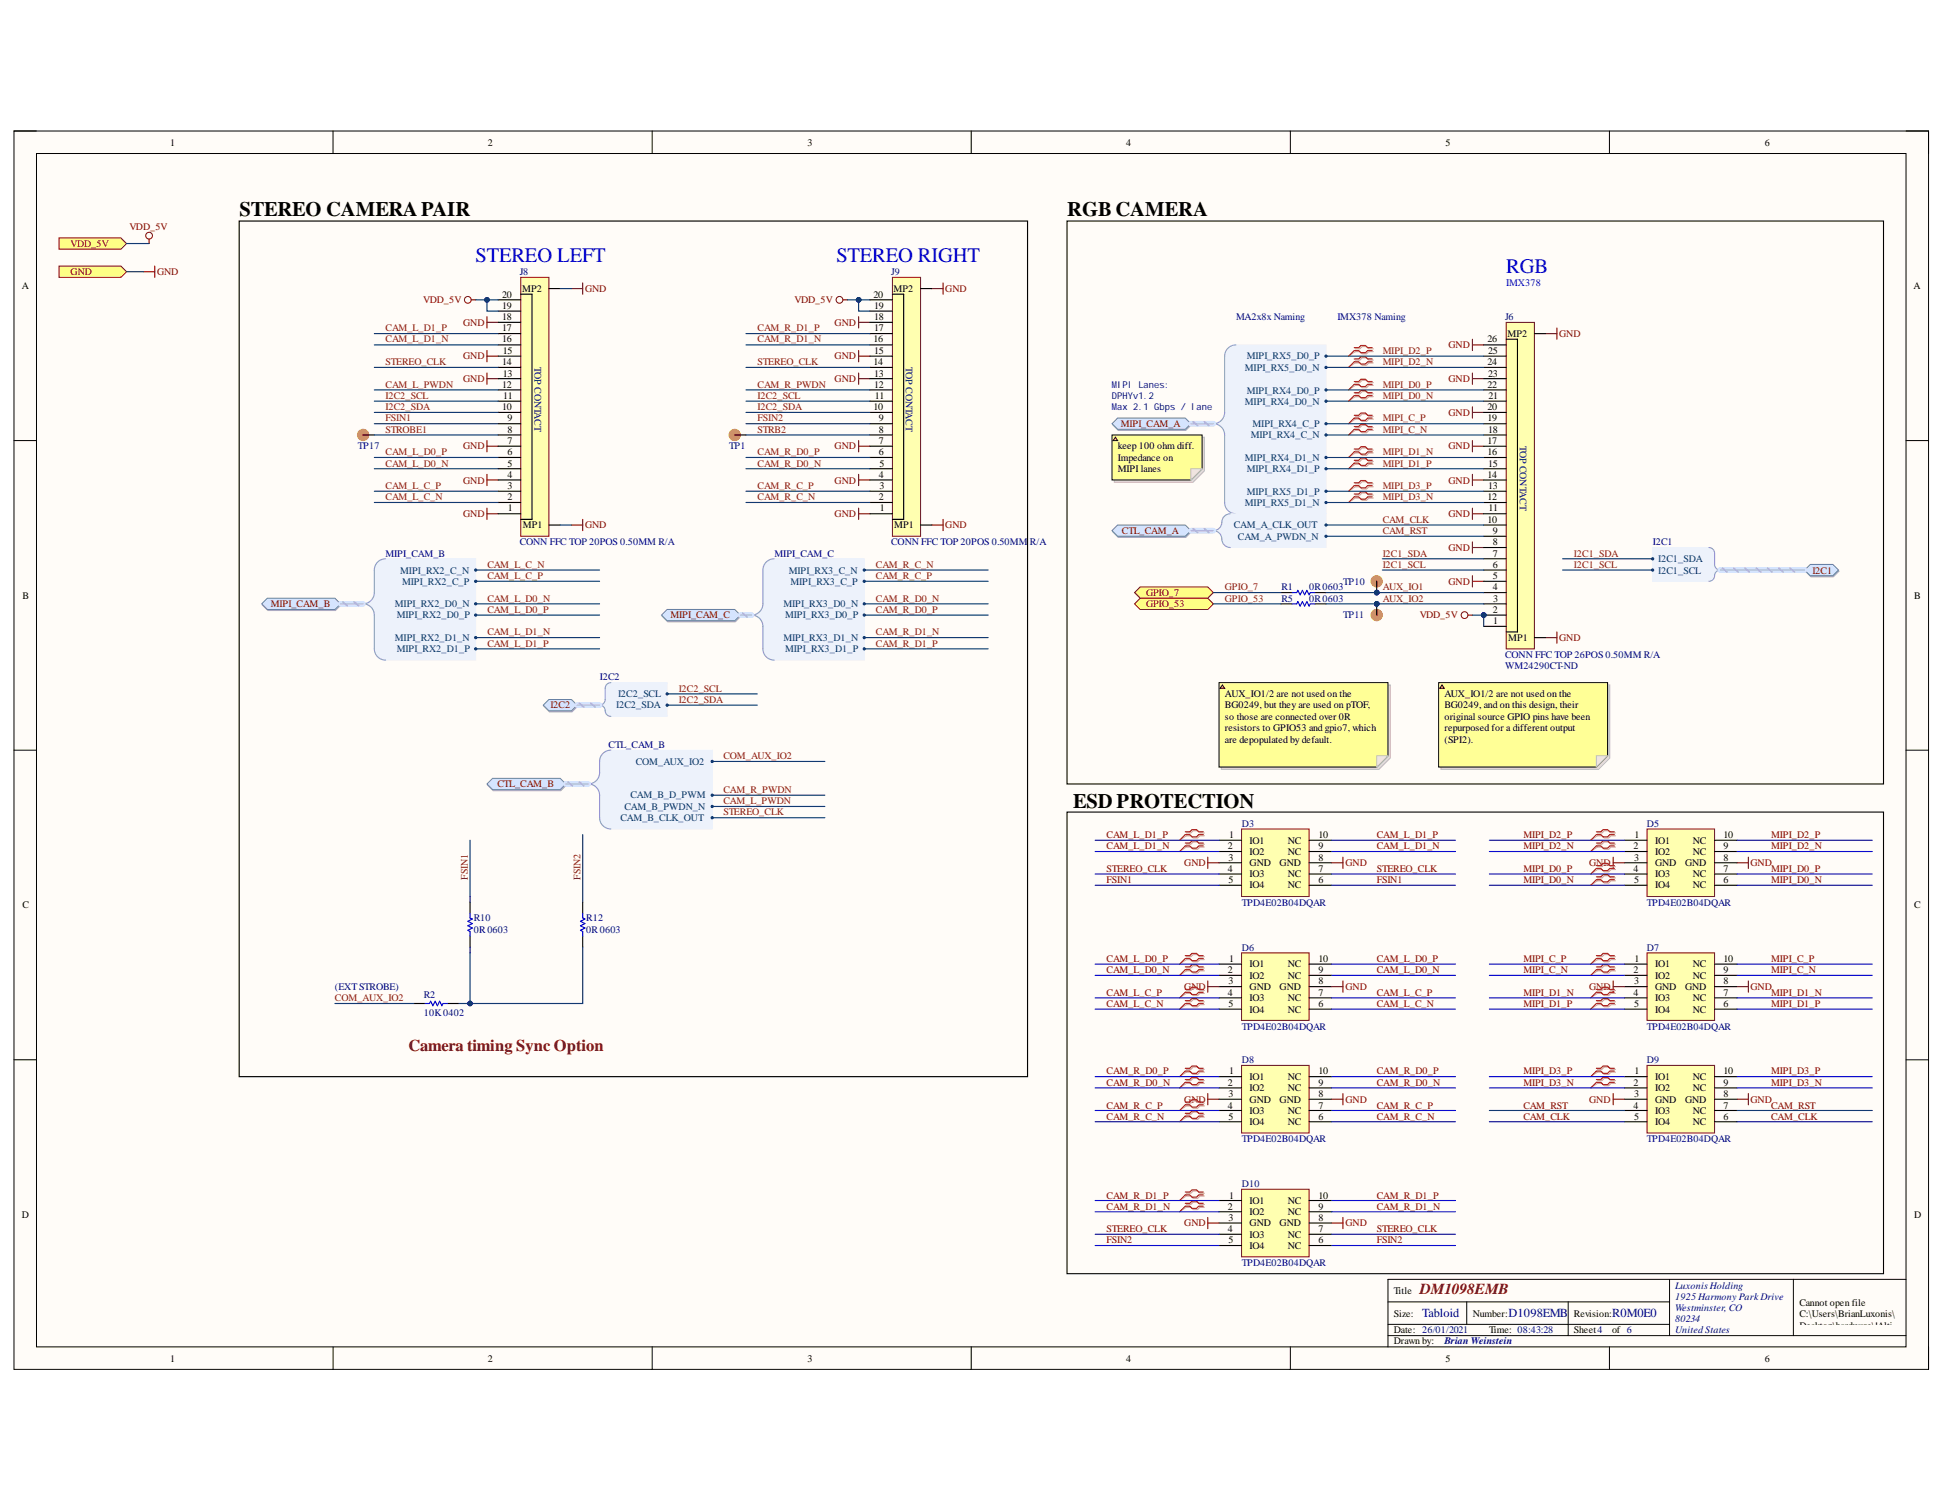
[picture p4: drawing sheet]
<svg xmlns="http://www.w3.org/2000/svg" width="279mm" height="216mm" viewBox="0 0 279 216" stroke-linecap="round" stroke-linejoin="round" font-family="sans-serif">
<defs><g id="words">
<g font-size="3">
<text x="34.4" y="31.1">STEREO CAMERA PAIR</text>
<text x="153.4" y="31.1">RGB CAMERA</text>
<text x="154.2" y="116.1">ESD PROTECTION</text>
</g>
<g font-size="3" fill="#00f">
<text x="68.4" y="37.6">STEREO LEFT</text>
<text x="120.2" y="37.6">STEREO RIGHT</text>
<text x="216.5" y="39.2">RGB</text>
</g>
<text font-size="2.4" fill="#800000" x="58.7" y="151">Camera timing Sync Option</text>
<text font-size="2.2" fill="#800000" x="204.1" y="186">DM1098EMB</text>
<g font-size="1.8" fill="#000080">
<text x="204.4" y="189.4">Tabloid</text>
<text x="216.8" y="189.4">D1098EMB</text>
<text x="231.7" y="189.4">R0M0E0</text>
</g>
<g font-size="1.4">
<text x="24.4" y="21">1</text>
<text x="70.1" y="21">2</text>
<text x="116.1" y="21">3</text>
<text x="161.8" y="21">4</text>
<text x="207.8" y="21">5</text>
<text x="253.6" y="21">6</text>
<text x="3.1" y="41.6">A</text>
<text x="75" y="41.9">MP2</text>
<text x="128.4" y="41.9">MP2</text>
<text x="275" y="41.6">A</text>
<text x="72.2" y="47.6">17</text>
<text x="72.2" y="46">18</text>
<text x="72.2" y="44.4">19</text>
<text x="72.2" y="42.8">20</text>
<text x="125.5" y="42.8">20</text>
<text x="125.6" y="47.6">17</text>
<text x="125.6" y="46">18</text>
<text x="125.6" y="44.4">19</text>
<text x="72.2" y="52.5">14</text>
<text x="72.2" y="49.2">16</text>
<text x="72.2" y="50.9">15</text>
<text x="125.5" y="52.5">14</text>
<text x="125.5" y="49.2">16</text>
<text x="125.6" y="50.9">15</text>
<text x="213.8" y="52.5">24</text>
<text x="213.8" y="49.2">26</text>
<text x="213.9" y="50.9">25</text>
<text x="216.7" y="48.5">MP2</text>
<text x="72.2" y="58.9">10</text>
<text x="72.2" y="55.7">12</text>
<text x="72.2" y="54.1">13</text>
<text x="72.3" y="57.3">11</text>
<text x="125.5" y="58.9">10</text>
<text x="125.6" y="55.7">12</text>
<text x="125.6" y="54.1">13</text>
<text x="125.7" y="57.3">11</text>
<text x="213.8" y="58.9">20</text>
<text x="213.8" y="55.7">22</text>
<text x="213.9" y="54.1">23</text>
<text x="214" y="57.3">21</text>
<text x="72.9" y="65.5">6</text>
<text x="72.9" y="63.8">7</text>
<text x="72.9" y="62.2">8</text>
<text x="72.9" y="60.5">9</text>
<text x="126.3" y="65.5">6</text>
<text x="126.3" y="63.8">7</text>
<text x="126.3" y="62.2">8</text>
<text x="126.3" y="60.5">9</text>
<text x="160.7" y="64.6">keep 100 ohm diff.</text>
<text x="213.8" y="65.5">16</text>
<text x="213.8" y="63.8">17</text>
<text x="213.8" y="60.5">19</text>
<text x="213.9" y="62.2">18</text>
<text x="72.9" y="71.9">2</text>
<text x="72.9" y="70.3">3</text>
<text x="72.9" y="68.7">4</text>
<text x="72.9" y="67.1">5</text>
<text x="126.3" y="71.9">2</text>
<text x="126.3" y="68.7">4</text>
<text x="126.4" y="70.3">3</text>
<text x="126.4" y="67.1">5</text>
<text x="160.7" y="66.2">Impedance on</text>
<text x="160.7" y="67.8">MIPI lanes</text>
<text x="213.8" y="71.9">12</text>
<text x="213.8" y="68.7">14</text>
<text x="213.9" y="70.3">13</text>
<text x="213.9" y="67.1">15</text>
<text x="73" y="73.5">1</text>
<text x="75.1" y="75.9">MP1</text>
<text x="126.5" y="73.5">1</text>
<text x="128.5" y="75.9">MP1</text>
<text x="213.8" y="75.2">10</text>
<text x="214" y="73.5">11</text>
<text x="214.5" y="76.8">9</text>
<text x="214.5" y="83.2">5</text>
<text x="214.5" y="81.6">6</text>
<text x="214.5" y="80">7</text>
<text x="214.5" y="78.4">8</text>
<text x="3.2" y="86.1">B</text>
<text x="214.5" y="88.1">2</text>
<text x="214.5" y="84.8">4</text>
<text x="214.6" y="89.7">1</text>
<text x="214.6" y="86.5">3</text>
<text x="275.1" y="86.1">B</text>
<text x="216.7" y="92.2">MP1</text>
<text x="176.1" y="100.2">AUX_IO1/2 are not used on the</text>
<text x="176.1" y="101.8">BG0249, but they are used on pTOF,</text>
<text x="207.6" y="100.2">AUX_IO1/2 are not used on the</text>
<text x="207.6" y="101.8">BG0249, and on this design, their</text>
<text x="176.1" y="103.4">so those are connected over 0R</text>
<text x="176.1" y="105.1">resistors to GPIO53 and gpio7, which</text>
<text x="176.1" y="106.7">are depopulated by default.</text>
<text x="207.6" y="103.4">original source GPIO pins have been</text>
<text x="207.6" y="105.1">repurposed for a different output</text>
<text x="207.6" y="106.7">(SPI2).</text>
<text x="176.5" y="122">2</text>
<text x="176.5" y="125.3">4</text>
<text x="176.6" y="123.7">3</text>
<text x="176.6" y="120.4">1</text>
<text x="179.6" y="121.3">IO1</text>
<text x="179.6" y="122.9">IO2</text>
<text x="179.6" y="124.5">GND</text>
<text x="183.9" y="124.5">GND</text>
<text x="185.1" y="122.9">NC</text>
<text x="185.1" y="121.3">NC</text>
<text x="189.5" y="125.3">7</text>
<text x="189.5" y="123.7">8</text>
<text x="189.5" y="122">9</text>
<text x="189.5" y="120.4">10</text>
<text x="234.8" y="122">2</text>
<text x="234.8" y="125.3">4</text>
<text x="234.8" y="123.7">3</text>
<text x="234.9" y="120.4">1</text>
<text x="237.9" y="121.3">IO1</text>
<text x="237.9" y="122.9">IO2</text>
<text x="237.9" y="124.5">GND</text>
<text x="242.2" y="124.5">GND</text>
<text x="243.3" y="122.9">NC</text>
<text x="243.3" y="121.3">NC</text>
<text x="247.7" y="125.3">7</text>
<text x="247.7" y="123.7">8</text>
<text x="247.7" y="122">9</text>
<text x="247.7" y="120.4">10</text>
<text x="3.2" y="130.6">C</text>
<text x="176.6" y="126.9">5</text>
<text x="179.6" y="126.1">IO3</text>
<text x="179.6" y="127.7">IO4</text>
<text x="185.1" y="127.7">NC</text>
<text x="185.1" y="126.1">NC</text>
<text x="189.5" y="126.9">6</text>
<text x="234.8" y="126.9">5</text>
<text x="237.9" y="126.1">IO3</text>
<text x="237.9" y="127.7">IO4</text>
<text x="243.3" y="127.7">NC</text>
<text x="243.3" y="126.1">NC</text>
<text x="247.7" y="126.9">6</text>
<text x="275.1" y="130.6">C</text>
<text x="176.5" y="139.9">2</text>
<text x="176.5" y="143.1">4</text>
<text x="176.6" y="141.5">3</text>
<text x="176.6" y="138.3">1</text>
<text x="179.6" y="139">IO1</text>
<text x="179.6" y="140.7">IO2</text>
<text x="179.6" y="142.3">GND</text>
<text x="179.6" y="143.9">IO3</text>
<text x="183.9" y="142.3">GND</text>
<text x="185.1" y="143.9">NC</text>
<text x="185.1" y="140.7">NC</text>
<text x="185.1" y="139">NC</text>
<text x="189.5" y="143.1">7</text>
<text x="189.5" y="141.5">8</text>
<text x="189.5" y="139.9">9</text>
<text x="189.5" y="138.3">10</text>
<text x="234.8" y="139.9">2</text>
<text x="234.8" y="143.1">4</text>
<text x="234.8" y="141.5">3</text>
<text x="234.9" y="138.3">1</text>
<text x="237.9" y="139">IO1</text>
<text x="237.9" y="140.7">IO2</text>
<text x="237.9" y="142.3">GND</text>
<text x="237.9" y="143.9">IO3</text>
<text x="242.2" y="142.3">GND</text>
<text x="243.3" y="143.9">NC</text>
<text x="243.3" y="140.7">NC</text>
<text x="243.3" y="139">NC</text>
<text x="247.7" y="143.1">7</text>
<text x="247.7" y="141.5">8</text>
<text x="247.7" y="139.9">9</text>
<text x="247.7" y="138.3">10</text>
<text x="176.6" y="144.7">5</text>
<text x="179.6" y="145.6">IO4</text>
<text x="185.1" y="145.6">NC</text>
<text x="189.5" y="144.7">6</text>
<text x="234.8" y="144.7">5</text>
<text x="237.9" y="145.6">IO4</text>
<text x="243.3" y="145.6">NC</text>
<text x="247.7" y="144.7">6</text>
<text x="176.6" y="154.4">1</text>
<text x="179.6" y="155.3">IO1</text>
<text x="185.1" y="155.3">NC</text>
<text x="189.5" y="154.4">10</text>
<text x="234.9" y="154.4">1</text>
<text x="237.9" y="155.3">IO1</text>
<text x="243.3" y="155.3">NC</text>
<text x="247.7" y="154.4">10</text>
<text x="176.5" y="156">2</text>
<text x="176.5" y="159.3">4</text>
<text x="176.6" y="157.6">3</text>
<text x="176.6" y="160.9">5</text>
<text x="179.6" y="156.9">IO2</text>
<text x="179.6" y="158.5">GND</text>
<text x="179.6" y="160.1">IO3</text>
<text x="179.6" y="161.7">IO4</text>
<text x="183.9" y="158.5">GND</text>
<text x="185.1" y="161.7">NC</text>
<text x="185.1" y="160.1">NC</text>
<text x="185.1" y="156.9">NC</text>
<text x="189.5" y="160.9">6</text>
<text x="189.5" y="159.3">7</text>
<text x="189.5" y="157.6">8</text>
<text x="189.5" y="156">9</text>
<text x="234.8" y="156">2</text>
<text x="234.8" y="159.3">4</text>
<text x="234.8" y="157.6">3</text>
<text x="234.8" y="160.9">5</text>
<text x="237.9" y="156.9">IO2</text>
<text x="237.9" y="158.5">GND</text>
<text x="237.9" y="160.1">IO3</text>
<text x="237.9" y="161.7">IO4</text>
<text x="242.2" y="158.5">GND</text>
<text x="243.3" y="161.7">NC</text>
<text x="243.3" y="160.1">NC</text>
<text x="243.3" y="156.9">NC</text>
<text x="247.7" y="160.9">6</text>
<text x="247.7" y="159.3">7</text>
<text x="247.7" y="157.6">8</text>
<text x="247.7" y="156">9</text>
<text x="176.5" y="173.9">2</text>
<text x="176.6" y="172.3">1</text>
<text x="179.6" y="173">IO1</text>
<text x="185.1" y="173">NC</text>
<text x="189.5" y="173.9">9</text>
<text x="189.5" y="172.3">10</text>
<text x="3.1" y="175.1">D</text>
<text x="176.5" y="177.1">4</text>
<text x="176.6" y="175.5">3</text>
<text x="176.6" y="178.7">5</text>
<text x="179.6" y="174.6">IO2</text>
<text x="179.6" y="176.3">GND</text>
<text x="179.6" y="177.9">IO3</text>
<text x="179.6" y="179.6">IO4</text>
<text x="183.9" y="176.3">GND</text>
<text x="185.1" y="179.6">NC</text>
<text x="185.1" y="177.9">NC</text>
<text x="185.1" y="174.6">NC</text>
<text x="189.5" y="178.7">6</text>
<text x="189.5" y="177.1">7</text>
<text x="189.5" y="175.5">8</text>
<text x="275.1" y="175.1">D</text>
<text x="200.3" y="186">Title</text>
<text x="200.3" y="189.3">Size:</text>
<text x="200.3" y="191.6">Date: 26/01/2021</text>
<text x="211.7" y="189.3">Number:</text>
<text x="214" y="191.6">Time: 08:43:28</text>
<text x="226.2" y="189.3">Revision:</text>
<text x="226.2" y="191.6">Sheet4</text>
<text x="231.7" y="191.6">of 6</text>
<text x="258.6" y="187.8">Cannot open file</text>
<text x="258.6" y="189.4">C:\Users\BrianLuxonis\</text>
<text x="258.6" y="191">Desktop\hardware\!Alti</text>
<text x="24.4" y="195.7">1</text>
<text x="70.1" y="195.7">2</text>
<text x="116.1" y="195.7">3</text>
<text x="161.8" y="195.7">4</text>
<text x="200.3" y="193.3">Drawn by:</text>
<text x="207.8" y="195.7">5</text>
<text x="253.6" y="195.7">6</text>
<text x="258.6" y="192.6">um_Shared\Templates\L</text>
<text x="258.6" y="194.2">uxonis_Logo.png</text>
</g>
<g font-size="1.4" fill="#800000">
<text x="10.2" y="35.5">VDD_5V</text>
<text x="18.6" y="33.1">VDD_5V</text>
<text x="10.2" y="39.6">GND</text>
<text x="22.6" y="39.6">GND</text>
<text x="84.1" y="41.9">GND</text>
<text x="135.9" y="41.9">GND</text>
<text x="60.8" y="43.5">VDD_5V</text>
<text x="66.6" y="46.8">GND</text>
<text x="114.2" y="43.5">VDD_5V</text>
<text x="120" y="46.8">GND</text>
<text x="66.6" y="51.7">GND</text>
<text x="120" y="51.7">GND</text>
<text x="208.2" y="50.1">GND</text>
<text x="224.1" y="48.5">GND</text>
<text x="66.6" y="54.9">GND</text>
<text x="120" y="54.9">GND</text>
<text x="208.2" y="59.8">GND</text>
<text x="208.2" y="54.9">GND</text>
<text x="66.6" y="64.6">GND</text>
<text x="120" y="64.6">GND</text>
<text x="161.1" y="61.4">MIPI_CAM_A</text>
<text x="208.2" y="64.6">GND</text>
<text x="66.6" y="69.5">GND</text>
<text x="120" y="69.5">GND</text>
<text x="208.2" y="69.5">GND</text>
<text x="66.6" y="74.3">GND</text>
<text x="84.1" y="75.9">GND</text>
<text x="120" y="74.3">GND</text>
<text x="135.9" y="75.9">GND</text>
<text x="161.2" y="76.8">CTL_CAM_A</text>
<text x="208.2" y="74.3">GND</text>
<text x="208.2" y="79.2">GND</text>
<text x="260.5" y="82.5">I2C1</text>
<text x="38.9" y="87.3">MIPI_CAM_B</text>
<text x="96.4" y="88.9">MIPI_CAM_C</text>
<text x="164.7" y="87.3">GPIO_53</text>
<text x="164.7" y="85.7">GPIO_7</text>
<text x="204.1" y="88.9">VDD_5V</text>
<text x="208.2" y="84.1">GND</text>
<text x="224.1" y="92.2">GND</text>
<text x="79.1" y="101.8">I2C2</text>
<text x="71.5" y="113.2">CTL_CAM_B</text>
<text x="159" y="120.4">CAM_L_D1_P</text>
<text x="159" y="122">CAM_L_D1_N</text>
<text x="159" y="125.3">STEREO_CLK</text>
<text x="170.2" y="124.5">GND</text>
<text x="193.4" y="124.5">GND</text>
<text x="197.9" y="120.4">CAM_L_D1_P</text>
<text x="197.9" y="122">CAM_L_D1_N</text>
<text x="197.9" y="125.3">STEREO_CLK</text>
<text x="218.9" y="125.3">MIPI_D0_P</text>
<text x="218.9" y="122">MIPI_D2_N</text>
<text x="218.9" y="120.4">MIPI_D2_P</text>
<text x="228.4" y="124.5">GND</text>
<text x="251.6" y="124.5">GND</text>
<text x="254.6" y="125.3">MIPI_D0_P</text>
<text x="254.6" y="122">MIPI_D2_N</text>
<text x="254.6" y="120.4">MIPI_D2_P</text>
<text x="159" y="126.9">FSIN1</text>
<text x="197.9" y="126.9">FSIN1</text>
<text x="218.9" y="126.9">MIPI_D0_N</text>
<text x="254.6" y="126.9">MIPI_D0_N</text>
<text x="159" y="143.1">CAM_L_C_P</text>
<text x="159" y="138.3">CAM_L_D0_P</text>
<text x="159" y="139.9">CAM_L_D0_N</text>
<text x="170.2" y="142.3">GND</text>
<text x="193.4" y="142.3">GND</text>
<text x="197.9" y="143.1">CAM_L_C_P</text>
<text x="197.9" y="138.3">CAM_L_D0_P</text>
<text x="197.9" y="139.9">CAM_L_D0_N</text>
<text x="218.9" y="139.9">MIPI_C_N</text>
<text x="218.9" y="138.3">MIPI_C_P</text>
<text x="218.9" y="143.1">MIPI_D1_N</text>
<text x="228.4" y="142.3">GND</text>
<text x="251.6" y="142.3">GND</text>
<text x="254.6" y="139.9">MIPI_C_N</text>
<text x="254.6" y="138.3">MIPI_C_P</text>
<text x="254.6" y="143.1">MIPI_D1_N</text>
<text x="159" y="144.7">CAM_L_C_N</text>
<text x="197.9" y="144.7">CAM_L_C_N</text>
<text x="218.9" y="144.7">MIPI_D1_P</text>
<text x="254.6" y="144.7">MIPI_D1_P</text>
<text x="159" y="154.4">CAM_R_D0_P</text>
<text x="197.9" y="154.4">CAM_R_D0_P</text>
<text x="218.9" y="154.4">MIPI_D3_P</text>
<text x="254.6" y="154.4">MIPI_D3_P</text>
<text x="159" y="159.3">CAM_R_C_P</text>
<text x="159" y="160.9">CAM_R_C_N</text>
<text x="159" y="156">CAM_R_D0_N</text>
<text x="170.2" y="158.5">GND</text>
<text x="193.4" y="158.5">GND</text>
<text x="197.9" y="159.3">CAM_R_C_P</text>
<text x="197.9" y="160.9">CAM_R_C_N</text>
<text x="197.9" y="156">CAM_R_D0_N</text>
<text x="218.9" y="156">MIPI_D3_N</text>
<text x="218.9" y="160.9">CAM_CLK</text>
<text x="218.9" y="159.3">CAM_RST</text>
<text x="228.4" y="158.5">GND</text>
<text x="251.6" y="158.5">GND</text>
<text x="254.6" y="156">MIPI_D3_N</text>
<text x="254.6" y="160.9">CAM_CLK</text>
<text x="254.6" y="159.3">CAM_RST</text>
<text x="159" y="172.3">CAM_R_D1_P</text>
<text x="159" y="173.9">CAM_R_D1_N</text>
<text x="197.9" y="172.3">CAM_R_D1_P</text>
<text x="197.9" y="173.9">CAM_R_D1_N</text>
<text x="159" y="178.7">FSIN2</text>
<text x="159" y="177.1">STEREO_CLK</text>
<text x="170.2" y="176.3">GND</text>
<text x="193.4" y="176.3">GND</text>
<text x="197.9" y="178.7">FSIN2</text>
<text x="197.9" y="177.1">STEREO_CLK</text>
</g>
<g font-size="1.4" fill="#000080">
<text x="74.7" y="39.6">J8</text>
<text x="128.1" y="39.6">J9</text>
<text x="177.7" y="46">MA2x8x Naming</text>
<text x="192.2" y="46">IMX378 Naming</text>
<text x="216.3" y="46">J6</text>
<text x="76.8" y="52.8" transform="rotate(90 76.8 52.8)">TOP CONTACT</text>
<text x="130.2" y="52.8" transform="rotate(90 130.2 52.8)">TOP CONTACT</text>
<text x="159.8" y="55.7">MIPI Lanes:</text>
<text x="159.8" y="58.9">Max 2.1 Gbps / lane</text>
<text x="159.8" y="57.3">DPHYv1.2</text>
<text x="51.4" y="64.6">TP17</text>
<text x="104.8" y="64.6">TP1</text>
<text x="218.4" y="64.1" transform="rotate(90 218.4 64.1)">TOP CONTACT</text>
<text x="55.4" y="80">MIPI_CAM_B</text>
<text x="74.7" y="78.4">CONN FFC TOP 20POS 0.50MM R/A</text>
<text x="111.3" y="80">MIPI_CAM_C</text>
<text x="128.1" y="78.4">CONN FFC TOP 20POS 0.50MM</text>
<text x="148" y="78.4">R/A</text>
<text x="237.6" y="78.4">I2C1</text>
<text x="184.2" y="84.8">R1</text>
<text x="184.2" y="86.5">R5</text>
<text x="188.1" y="84.8">0R0603</text>
<text x="188.1" y="86.5">0R0603</text>
<text x="193.1" y="84.1">TP10</text>
<text x="193.1" y="88.9">TP11</text>
<text x="216.3" y="94.6">CONN FFC TOP 26POS 0.50MM R/A</text>
<text x="86.2" y="97.8">I2C2</text>
<text x="216.3" y="96.2">WM24290CT-ND</text>
<text x="87.5" y="107.5">CTL_CAM_B</text>
<text x="178.5" y="118.8">D3</text>
<text x="236.7" y="118.8">D5</text>
<text x="178.5" y="130.2">TPD4E02B04DQAR</text>
<text x="236.7" y="130.2">TPD4E02B04DQAR</text>
<text x="68.1" y="132.4">R10</text>
<text x="68.1" y="134">0R0603</text>
<text x="84.3" y="132.4">R12</text>
<text x="84.3" y="134">0R0603</text>
<text x="178.5" y="136.7">D6</text>
<text x="236.7" y="136.7">D7</text>
<text x="48.1" y="142.3">(EXTSTROBE)</text>
<text x="60.9" y="143.4">R2</text>
<text x="60.9" y="146.1">10K0402</text>
<text x="178.5" y="148">TPD4E02B04DQAR</text>
<text x="236.7" y="148">TPD4E02B04DQAR</text>
<text x="178.5" y="152.8">D8</text>
<text x="236.7" y="152.8">D9</text>
<text x="178.5" y="164.2">TPD4E02B04DQAR</text>
<text x="236.7" y="164.2">TPD4E02B04DQAR</text>
<text x="178.5" y="170.6">D10</text>
<text x="178.5" y="181.9">TPD4E02B04DQAR</text>
<text x="240.8" y="185.2">Luxonis Holding</text>
<text x="240.8" y="186.8">1925 Harmony Park Drive</text>
<text x="240.8" y="188.4">Westminster, CO</text>
<text x="240.8" y="190">80234</text>
<text x="240.8" y="191.6">United States</text>
<text x="207.6" y="193.3">Brian Weinstein</text>
</g>
<text font-size="1.4" fill="#00f" x="216.5" y="41.2">IMX378</text>
<g font-size="1.4" fill="#85200c">
<text x="55.4" y="47.6">CAM_L_D1_P</text>
<text x="108.9" y="47.6">CAM_R_D1_P</text>
<text x="55.4" y="49.2">CAM_L_D1_N</text>
<text x="55.4" y="52.5">STEREO_CLK</text>
<text x="108.9" y="49.2">CAM_R_D1_N</text>
<text x="108.9" y="52.5">STEREO_CLK</text>
<text x="198.7" y="52.5">MIPI_D2_N</text>
<text x="198.7" y="50.9">MIPI_D2_P</text>
<text x="55.4" y="55.7">CAM_L_PWDN</text>
<text x="55.4" y="57.3">I2C2_SCL</text>
<text x="55.4" y="58.9">I2C2_SDA</text>
<text x="108.9" y="55.7">CAM_R_PWDN</text>
<text x="108.9" y="57.3">I2C2_SCL</text>
<text x="108.9" y="58.9">I2C2_SDA</text>
<text x="198.7" y="57.3">MIPI_D0_N</text>
<text x="198.7" y="55.7">MIPI_D0_P</text>
<text x="55.4" y="65.5">CAM_L_D0_P</text>
<text x="55.4" y="60.5">FSIN1</text>
<text x="55.4" y="62.2">STROBE1</text>
<text x="108.9" y="65.5">CAM_R_D0_P</text>
<text x="108.9" y="60.5">FSIN2</text>
<text x="108.9" y="62.2">STRB2</text>
<text x="198.7" y="62.2">MIPI_C_N</text>
<text x="198.7" y="60.5">MIPI_C_P</text>
<text x="198.7" y="65.5">MIPI_D1_N</text>
<text x="55.4" y="70.3">CAM_L_C_P</text>
<text x="55.4" y="71.9">CAM_L_C_N</text>
<text x="55.4" y="67.1">CAM_L_D0_N</text>
<text x="108.9" y="70.3">CAM_R_C_P</text>
<text x="108.9" y="71.9">CAM_R_C_N</text>
<text x="108.9" y="67.1">CAM_R_D0_N</text>
<text x="198.7" y="67.1">MIPI_D1_P</text>
<text x="198.7" y="70.3">MIPI_D3_P</text>
<text x="198.7" y="71.9">MIPI_D3_N</text>
<text x="198.7" y="75.2">CAM_CLK</text>
<text x="198.7" y="76.8">CAM_RST</text>
<text x="70" y="83.2">CAM_L_C_P</text>
<text x="70" y="81.6">CAM_L_C_N</text>
<text x="125.9" y="83.2">CAM_R_C_P</text>
<text x="125.9" y="81.6">CAM_R_C_N</text>
<text x="198.7" y="81.6">I2C1_SCL</text>
<text x="198.7" y="80">I2C1_SDA</text>
<text x="226.2" y="80">I2C1_SDA</text>
<text x="226.2" y="81.6">I2C1_SCL</text>
<text x="70" y="88.1">CAM_L_D0_P</text>
<text x="70" y="86.5">CAM_L_D0_N</text>
<text x="125.9" y="88.1">CAM_R_D0_P</text>
<text x="125.9" y="86.5">CAM_R_D0_N</text>
<text x="176.1" y="86.5">GPIO_53</text>
<text x="176.1" y="84.8">GPIO_7</text>
<text x="198.7" y="84.8">AUX_IO1</text>
<text x="198.7" y="86.5">AUX_IO2</text>
<text x="70" y="92.9">CAM_L_D1_P</text>
<text x="70" y="91.3">CAM_L_D1_N</text>
<text x="125.9" y="92.9">CAM_R_D1_P</text>
<text x="125.9" y="91.3">CAM_R_D1_N</text>
<text x="97.5" y="101.1">I2C2_SDA</text>
<text x="97.5" y="99.5">I2C2_SCL</text>
<text x="104" y="109.1">COM_AUX_IO2</text>
<text x="104" y="117.2">STEREO_CLK</text>
<text x="104" y="114">CAM_R_PWDN</text>
<text x="104" y="115.6">CAM_L_PWDN</text>
<text x="67.3" y="126.4" transform="rotate(-90 67.3 126.4)">FSIN1</text>
<text x="83.4" y="126.4" transform="rotate(-90 83.4 126.4)">FSIN2</text>
<text x="48.1" y="143.9">COM_AUX_IO2</text>
</g>
<g font-size="1.4" fill="#003a70">
<text x="178.9" y="53.3">MIPI_RX5_D0_N</text>
<text x="179.2" y="51.7">MIPI_RX5_D0_P</text>
<text x="178.9" y="58.2">MIPI_RX4_D0_N</text>
<text x="179.2" y="56.6">MIPI_RX4_D0_P</text>
<text x="179.8" y="63">MIPI_RX4_C_N</text>
<text x="180" y="61.4">MIPI_RX4_C_P</text>
<text x="178.9" y="66.2">MIPI_RX4_D1_N</text>
<text x="179.2" y="67.8">MIPI_RX4_D1_P</text>
<text x="179.2" y="71.1">MIPI_RX5_D1_P</text>
<text x="177.3" y="75.9">CAM_A_CLK_OUT</text>
<text x="177.9" y="77.6">CAM_A_PWDN_N</text>
<text x="178.9" y="72.7">MIPI_RX5_D1_N</text>
<text x="57.5" y="82.5">MIPI_RX2_C_N</text>
<text x="113.4" y="82.5">MIPI_RX3_C_N</text>
<text x="238.3" y="80.8">I2C1_SDA</text>
<text x="238.3" y="82.5">I2C1_SCL</text>
<text x="56.8" y="87.3">MIPI_RX2_D0_N</text>
<text x="57" y="88.9">MIPI_RX2_D0_P</text>
<text x="57.8" y="84.1">MIPI_RX2_C_P</text>
<text x="112.6" y="87.3">MIPI_RX3_D0_N</text>
<text x="112.9" y="88.9">MIPI_RX3_D0_P</text>
<text x="113.6" y="84.1">MIPI_RX3_C_P</text>
<text x="56.8" y="92.2">MIPI_RX2_D1_N</text>
<text x="57" y="93.8">MIPI_RX2_D1_P</text>
<text x="112.6" y="92.2">MIPI_RX3_D1_N</text>
<text x="112.9" y="93.8">MIPI_RX3_D1_P</text>
<text x="88.6" y="101.8">I2C2_SDA</text>
<text x="88.8" y="100.2">I2C2_SCL</text>
<text x="91.4" y="109.9">COM_AUX_IO2</text>
<text x="89.2" y="118.1">CAM_B_CLK_OUT</text>
<text x="89.8" y="116.5">CAM_B_PWDN_N</text>
<text x="90.6" y="114.8">CAM_B_D_PWM</text>
</g>
</g></defs>
<path d="M2 18.8h275.2v178h-275.2z" fill-rule="evenodd" fill="#fffcf8"/>
<path d="M2 18.8h275.2v178h-275.2z" fill="none" stroke="#000" stroke-width=".14"/>
<path d="M5.2 22.1h268.7v171.5h-268.7z" fill-rule="evenodd" fill="#fffcf8"/>
<g fill="none" stroke="#000" stroke-width=".14">
<path d="M2 18.8h3.2M47.9 18.8v3.3M93.7 18.8v3.3M139.6 18.8v3.3M185.5 18.8v3.3M231.3 18.8v3.3M273.9 18.8h3.3v3.3M5.2 22.1h268.7v171.5h-268.7zM2 63.3h3.2M273.9 63.3h3.3M2 107.8h3.2M273.9 107.8h3.3"/>
<path d="M2 152.3h3.2M273.9 152.3h3.3M47.9 193.6v3.2M93.7 193.6v3.2M139.6 193.6v3.2M185.5 193.6v3.2M199.5 187.1h40.5M199.5 192h74.4M199.5 190.4h40.5M210.8 187.1v3.3M225.4 187.1v4.9M231.3 193.6v3.2"/>
<path d="M240 183.9v8.1M257.8 183.9v8.1M273.9 183.9h-74.4v9.7M277.2 193.6v3.2"/>
</g>
<circle cx="67.2" cy="43.1" r=".49" fill="none" stroke="#800000" stroke-width=".14"/>
<path d="M67.7 43.1h.7" fill="none" stroke="#800000" stroke-width=".16"/>
<path d="M54.6 80.5l.8-.2h13v14.6h-13l-.8-.2-.6-.6-.2-.8v-5.3l-.4-.7-.8-.5 .8-.5 .4-.7v-3.7l.2-.8z" fill-rule="evenodd" fill="#edf2fb"/>
<path d="M54.6 80.5l.8-.2h13v14.6h-13l-.8-.2-.6-.6-.2-.8v-5.3l-.4-.7-.8-.5 .8-.5 .4-.7v-3.7l.2-.8z" fill="none" stroke="#edf2fb" stroke-width=".14"/>
<path d="M55.4 80.3a1.62 1.62 0 0 0-1.6 1.6v3.3a1.62 1.62 0 0 1-1.6 1.6 1.62 1.62 0 0 1 1.6 1.6v4.9a1.62 1.62 0 0 0 1.6 1.6" fill="none" stroke="#8f9ec9" stroke-width=".16"/>
<circle cx="68.4" cy="83.6" r=".16" fill="#003a70"/>
<circle cx="68.4" cy="83.6" r=".16" fill="none" stroke="#003a70" stroke-width=".14"/>
<circle cx="68.4" cy="81.9" r=".16" fill="#003a70"/>
<circle cx="68.4" cy="81.9" r=".16" fill="none" stroke="#003a70" stroke-width=".14"/>
<circle cx="68.4" cy="88.4" r=".16" fill="#003a70"/>
<circle cx="68.4" cy="88.4" r=".16" fill="none" stroke="#003a70" stroke-width=".14"/>
<circle cx="68.4" cy="86.8" r=".16" fill="#003a70"/>
<circle cx="68.4" cy="86.8" r=".16" fill="none" stroke="#003a70" stroke-width=".14"/>
<circle cx="68.4" cy="93.3" r=".16" fill="#003a70"/>
<circle cx="68.4" cy="93.3" r=".16" fill="none" stroke="#003a70" stroke-width=".14"/>
<circle cx="68.4" cy="91.7" r=".16" fill="#003a70"/>
<circle cx="68.4" cy="91.7" r=".16" fill="none" stroke="#003a70" stroke-width=".14"/>
<path d="M37.7 87l.8-.9h9.7l.8 .9-.8 .8h-9.7z" fill-rule="evenodd" fill="#bac0ca"/>
<path d="M37.7 87l.8-.9h9.7l.8 .9-.8 .8h-9.7z" fill="none" stroke="#a6acb6" stroke-width=".14"/>
<path d="M37.6 86.8l.8-.8h9.7l.8 .8-.8 .8h-9.7z" fill-rule="evenodd" fill="#d5e4ff"/>
<path d="M37.6 86.8l.8-.8h9.7l.8 .8-.8 .8h-9.7z" fill="none" stroke="#71809b" stroke-width=".14"/>
<path d="M87.1 98.5l.3-.3 .4-.1h8.1v4.9h-8.1a.83 .83 0 0 1-.8-1l-.2-.4-.4-.2 .4-.3 .2-.3v-1.9z" fill-rule="evenodd" fill="#edf2fb"/>
<path d="M87.1 98.5l.3-.3 .4-.1h8.1v4.9h-8.1a.83 .83 0 0 1-.8-1l-.2-.4-.4-.2 .4-.3 .2-.3v-1.9z" fill="none" stroke="#edf2fb" stroke-width=".14"/>
<path d="M87.8 98.1a.81 .81 0 0 0-.8 .8v1.7a.81 .81 0 0 1-.8 .8 .94 .94 0 0 1 .8 1.1l.5 .4 .3 .1" fill="none" stroke="#8f9ec9" stroke-width=".16"/>
<circle cx="95.9" cy="101.4" r=".16" fill="#003a70"/>
<circle cx="95.9" cy="101.4" r=".16" fill="none" stroke="#003a70" stroke-width=".14"/>
<circle cx="95.9" cy="99.7" r=".16" fill="#003a70"/>
<circle cx="95.9" cy="99.7" r=".16" fill="none" stroke="#003a70" stroke-width=".14"/>
<path d="M79 100.7h3.2l.8 .8-.8 .8h-3.2l-.8-.8z" fill-rule="evenodd" fill="#bac0ca"/>
<path d="M79 100.7h3.2l.8 .8-.8 .8h-3.2l-.8-.8z" fill="none" stroke="#a6acb6" stroke-width=".14"/>
<path d="M78.1 101.4l.8-.8h3.2l.8 .8-.8 .8h-3.2z" fill-rule="evenodd" fill="#d5e4ff"/>
<path d="M78.1 101.4l.8-.8h3.2l.8 .8-.8 .8h-3.2z" fill="none" stroke="#71809b" stroke-width=".14"/>
<path d="M237.5 78.7h8.1l.4 .1 .3 .3 .1 .4v1.8l.2 .4 .4 .2a1.24 1.24 0 0 0-.7 1.3l-.3 .3-.4 .1h-8.1z" fill-rule="evenodd" fill="#edf2fb"/>
<path d="M237.5 78.7h8.1l.4 .1 .3 .3 .1 .4v1.8l.2 .4 .4 .2a1.24 1.24 0 0 0-.7 1.3l-.3 .3-.4 .1h-8.1z" fill="none" stroke="#edf2fb" stroke-width=".14"/>
<path d="M245.6 78.7a.81 .81 0 0 1 .8 .8v1.6a.8 .8 0 0 0 .8 .8 .95 .95 0 0 0-.8 1.2l-.5 .4-.3 .1" fill="none" stroke="#8f9ec9" stroke-width=".16"/>
<circle cx="237.5" cy="80.3" r=".16" fill="#003a70"/>
<circle cx="237.5" cy="80.3" r=".16" fill="none" stroke="#003a70" stroke-width=".14"/>
<circle cx="237.5" cy="81.9" r=".16" fill="#003a70"/>
<circle cx="237.5" cy="81.9" r=".16" fill="none" stroke="#003a70" stroke-width=".14"/>
<path d="M259.5 82.1l.8-.8h3.2l.8 .8-.8 .8h-3.2z" fill-rule="evenodd" fill="#bac0ca"/>
<path d="M259.5 82.1l.8-.8h3.2l.8 .8-.8 .8h-3.2z" fill="none" stroke="#a6acb6" stroke-width=".14"/>
<path d="M259.4 81.9l.8-.8h3.2l.8 .8-.8 .9h-3.2z" fill-rule="evenodd" fill="#d5e4ff"/>
<path d="M259.4 81.9l.8-.8h3.2l.8 .8-.8 .9h-3.2z" fill="none" stroke="#71809b" stroke-width=".14"/>
<path d="M176.8 49.8l.8-.2h13v24.2h-13l-.8-.2-.6-.6-.2-.8v-10.1l-.4-.7-.8-.5 .8-.5 .4-.7v-8.5l.2-.8z" fill-rule="evenodd" fill="#edf2fb"/>
<path d="M176.8 49.8l.8-.2h13v24.2h-13l-.8-.2-.6-.6-.2-.8v-10.1l-.4-.7-.8-.5 .8-.5 .4-.7v-8.5l.2-.8z" fill="none" stroke="#edf2fb" stroke-width=".14"/>
<path d="M177.6 49.6a1.63 1.63 0 0 0-1.6 1.6v8.1a1.62 1.62 0 0 1-1.6 1.6 1.61 1.61 0 0 1 1.6 1.6v9.7a1.62 1.62 0 0 0 1.6 1.6" fill="none" stroke="#8f9ec9" stroke-width=".16"/>
<circle cx="190.6" cy="51.2" r=".16" fill="#003a70"/>
<circle cx="190.6" cy="51.2" r=".16" fill="none" stroke="#003a70" stroke-width=".14"/>
<circle cx="190.6" cy="52.8" r=".16" fill="#003a70"/>
<circle cx="190.6" cy="52.8" r=".16" fill="none" stroke="#003a70" stroke-width=".14"/>
<circle cx="190.6" cy="56" r=".16" fill="#003a70"/>
<circle cx="190.6" cy="56" r=".16" fill="none" stroke="#003a70" stroke-width=".14"/>
<circle cx="190.6" cy="57.7" r=".16" fill="#003a70"/>
<circle cx="190.6" cy="57.7" r=".16" fill="none" stroke="#003a70" stroke-width=".14"/>
<circle cx="190.6" cy="60.9" r=".16" fill="#003a70"/>
<circle cx="190.6" cy="60.9" r=".16" fill="none" stroke="#003a70" stroke-width=".14"/>
<circle cx="190.6" cy="62.5" r=".16" fill="#003a70"/>
<circle cx="190.6" cy="62.5" r=".16" fill="none" stroke="#003a70" stroke-width=".14"/>
<circle cx="190.6" cy="65.8" r=".16" fill="#003a70"/>
<circle cx="190.6" cy="65.8" r=".16" fill="none" stroke="#003a70" stroke-width=".14"/>
<circle cx="190.6" cy="67.4" r=".16" fill="#003a70"/>
<circle cx="190.6" cy="67.4" r=".16" fill="none" stroke="#003a70" stroke-width=".14"/>
<circle cx="190.6" cy="70.6" r=".16" fill="#003a70"/>
<circle cx="190.6" cy="70.6" r=".16" fill="none" stroke="#003a70" stroke-width=".14"/>
<circle cx="190.6" cy="72.2" r=".16" fill="#003a70"/>
<circle cx="190.6" cy="72.2" r=".16" fill="none" stroke="#003a70" stroke-width=".14"/>
<path d="M159.9 61.1l.8-.8h9.7l.8 .8-.8 .8h-9.7z" fill-rule="evenodd" fill="#bac0ca"/>
<path d="M159.9 61.1l.8-.8h9.7l.8 .8-.8 .8h-9.7z" fill="none" stroke="#a6acb6" stroke-width=".14"/>
<path d="M160.6 60.1h9.7l.9 .8-.9 .8h-9.7l-.8-.8z" fill-rule="evenodd" fill="#d5e4ff"/>
<path d="M160.6 60.1h9.7l.9 .8-.9 .8h-9.7l-.8-.8z" fill="none" stroke="#71809b" stroke-width=".14"/>
<path d="M109.8 81.1l.7-.6 .8-.2h12.9v14.6h-12.9l-.8-.2-.7-.6-.2-.8v-3.7l-.4-.6-.8-.6 .8-.5 .4-.7v-5.3z" fill-rule="evenodd" fill="#edf2fb"/>
<path d="M109.8 81.1l.7-.6 .8-.2h12.9v14.6h-12.9l-.8-.2-.7-.6-.2-.8v-3.7l-.4-.6-.8-.6 .8-.5 .4-.7v-5.3z" fill="none" stroke="#edf2fb" stroke-width=".14"/>
<path d="M111.3 80.3a1.62 1.62 0 0 0-1.7 1.6v4.9a1.62 1.62 0 0 1-1.6 1.6 1.62 1.62 0 0 1 1.6 1.6v3.3a1.62 1.62 0 0 0 1.7 1.6" fill="none" stroke="#8f9ec9" stroke-width=".16"/>
<circle cx="124.2" cy="83.6" r=".16" fill="#003a70"/>
<circle cx="124.2" cy="83.6" r=".16" fill="none" stroke="#003a70" stroke-width=".14"/>
<circle cx="124.2" cy="81.9" r=".16" fill="#003a70"/>
<circle cx="124.2" cy="81.9" r=".16" fill="none" stroke="#003a70" stroke-width=".14"/>
<circle cx="124.2" cy="88.4" r=".16" fill="#003a70"/>
<circle cx="124.2" cy="88.4" r=".16" fill="none" stroke="#003a70" stroke-width=".14"/>
<circle cx="124.2" cy="86.8" r=".16" fill="#003a70"/>
<circle cx="124.2" cy="86.8" r=".16" fill="none" stroke="#003a70" stroke-width=".14"/>
<circle cx="124.2" cy="93.3" r=".16" fill="#003a70"/>
<circle cx="124.2" cy="93.3" r=".16" fill="none" stroke="#003a70" stroke-width=".14"/>
<circle cx="124.2" cy="91.7" r=".16" fill="#003a70"/>
<circle cx="124.2" cy="91.7" r=".16" fill="none" stroke="#003a70" stroke-width=".14"/>
<path d="M95.2 88.6l.8-.8h9.7l.8 .8-.8 .8h-9.7z" fill-rule="evenodd" fill="#bac0ca"/>
<path d="M95.2 88.6l.8-.8h9.7l.8 .8-.8 .8h-9.7z" fill="none" stroke="#a6acb6" stroke-width=".14"/>
<path d="M95.1 88.4l.8-.8h9.7l.8 .8-.8 .8h-9.7z" fill-rule="evenodd" fill="#d5e4ff"/>
<path d="M95.1 88.4l.8-.8h9.7l.8 .8-.8 .8h-9.7z" fill="none" stroke="#71809b" stroke-width=".14"/>
<path d="M175.8 74.5l.4-.5 .6-.2h13.8v4.9h-13.8a1.26 1.26 0 0 1-1.2-1.5l-.3-.5-.6-.4 .6-.4 .3-.5z" fill-rule="evenodd" fill="#edf2fb"/>
<path d="M175.8 74.5l.4-.5 .6-.2h13.8v4.9h-13.8a1.26 1.26 0 0 1-1.2-1.5l-.3-.5-.6-.4 .6-.4 .3-.5z" fill="none" stroke="#edf2fb" stroke-width=".14"/>
<path d="M176.8 73.8a1.38 1.38 0 0 0-1.3 1.6 1.22 1.22 0 0 1-1.1 .9 1.37 1.37 0 0 1 1.3 1.6 1.22 1.22 0 0 0 1.1 .8" fill="none" stroke="#8f9ec9" stroke-width=".16"/>
<circle cx="190.6" cy="77.1" r=".16" fill="#003a70"/>
<circle cx="190.6" cy="77.1" r=".16" fill="none" stroke="#003a70" stroke-width=".14"/>
<circle cx="190.6" cy="75.5" r=".16" fill="#003a70"/>
<circle cx="190.6" cy="75.5" r=".16" fill="none" stroke="#003a70" stroke-width=".14"/>
<path d="M159.9 76.4l.8-.8h9.7l.8 .8-.8 .8h-9.7z" fill-rule="evenodd" fill="#bac0ca"/>
<path d="M159.9 76.4l.8-.8h9.7l.8 .8-.8 .8h-9.7z" fill="none" stroke="#a6acb6" stroke-width=".14"/>
<path d="M159.8 76.3l.8-.8h9.7l.9 .8-.9 .8h-9.7z" fill-rule="evenodd" fill="#d5e4ff"/>
<path d="M159.8 76.3l.8-.8h9.7l.9 .8-.9 .8h-9.7z" fill="none" stroke="#71809b" stroke-width=".14"/>
<path d="M86.4 108.6l.6-.6 .8-.2h14.6v11.4h-14.6l-.8-.2-.6-.7-.2-.8v-3.6l-.4-.7-.8-.5 .8-.6 .4-.6v-2z" fill-rule="evenodd" fill="#edf2fb"/>
<path d="M86.4 108.6l.6-.6 .8-.2h14.6v11.4h-14.6l-.8-.2-.6-.7-.2-.8v-3.6l-.4-.7-.8-.5 .8-.6 .4-.6v-2z" fill="none" stroke="#edf2fb" stroke-width=".14"/>
<path d="M87.8 107.8a1.62 1.62 0 0 0-1.6 1.7v1.6a1.62 1.62 0 0 1-1.6 1.6 1.62 1.62 0 0 1 1.6 1.6v3.2a1.62 1.62 0 0 0 1.6 1.7" fill="none" stroke="#8f9ec9" stroke-width=".16"/>
<circle cx="102.4" cy="117.5" r=".16" fill="#003a70"/>
<circle cx="102.4" cy="117.5" r=".16" fill="none" stroke="#003a70" stroke-width=".14"/>
<circle cx="102.4" cy="115.9" r=".16" fill="#003a70"/>
<circle cx="102.4" cy="115.9" r=".16" fill="none" stroke="#003a70" stroke-width=".14"/>
<circle cx="102.4" cy="114.3" r=".16" fill="#003a70"/>
<circle cx="102.4" cy="114.3" r=".16" fill="none" stroke="#003a70" stroke-width=".14"/>
<circle cx="102.4" cy="109.4" r=".16" fill="#003a70"/>
<circle cx="102.4" cy="109.4" r=".16" fill="none" stroke="#003a70" stroke-width=".14"/>
<path d="M70.1 112.8l.8-.8h9.7l.8 .8-.8 .9h-9.7z" fill-rule="evenodd" fill="#bac0ca"/>
<path d="M70.1 112.8l.8-.8h9.7l.8 .8-.8 .9h-9.7z" fill="none" stroke="#a6acb6" stroke-width=".14"/>
<path d="M70 112.7l.8-.8h9.7l.8 .8-.8 .8h-9.7z" fill-rule="evenodd" fill="#d5e4ff"/>
<path d="M70 112.7l.8-.8h9.7l.8 .8-.8 .8h-9.7z" fill="none" stroke="#71809b" stroke-width=".14"/>
<g fill="none" stroke="#800000" stroke-width=".16">
<path d="M211.6 48.8v1.6M211.6 53.6v1.6M211.6 58.5v1.6M211.6 59.3h1.6M211.6 49.6h1.6M211.6 54.4h1.6M222.1 48h1.7M223.8 47.1v1.7M211.6 63.3v1.6M211.6 68.2v1.6M211.6 73v1.7M211.6 77.9v1.6"/>
<path d="M211.6 64.1h1.6M211.6 69h1.6M211.6 73.8h1.6M211.6 78.7h1.6M211.6 82.8v1.6M211.6 83.6h1.6M222.1 91.7h1.7M223.8 90.8v1.7"/>
</g>
<g fill="none" stroke="#d0a19e" stroke-width=".16">
<path d="M194.8 59.9h.6l.4-.4h.6l.3 .4h.7M194.8 50.1h.6l.4-.3h.6l.3 .3h.7M194.8 50.5h.6l.4 .4h.6l.3-.4h.7M194.8 51.8h.6l.4-.4h.6l.3 .4h.7M194.8 52.2h.6l.4 .3h.6l.3-.3h.7M194.8 55h.6l.4-.3h.6l.3 .3h.7M194.8 55.4h.6l.4 .3h.6l.3-.3h.7M194.8 56.6h.6l.4-.3h.6l.3 .3h.7M194.8 57h.6l.4 .3h.6l.3-.3h.7M194.8 60.3h.6l.4 .3h.6l.3-.3h.7M194.8 61.5h.6l.4-.4h.6l.3 .4h.7M194.8 61.9h.6l.4 .3h.6l.3-.3h.7"/>
<path d="M194.8 64.7h.6l.4-.3h.6l.3 .3h.7M194.8 65.1h.6l.4 .3h.6l.3-.3h.7M194.8 66.3h.6l.4-.3h.6l.3 .3h.7M194.8 66.7h.6l.4 .4h.6l.3-.4h.7M194.8 69.6h.6l.4-.4h.6l.3 .4h.7M194.8 70h.6l.4 .3h.6l.3-.3h.7M194.8 71.2h.6l.4-.3h.6l.3 .3h.7M194.8 71.6h.6l.4 .3h.6l.3-.3h.7"/>
</g>
<path d="M194.8 50.5l-1 .7M194.8 52.2l-1 .6M194.8 55.4l-1 .6M194.8 57l-1 .7M194.8 60.3l-1 .6M194.8 61.9l-1 .6M194.8 65.1l-1 .7M194.8 66.7l-1 .7M194.8 70l-1 .6M194.8 71.6l-1 .6" fill="none" stroke="#d0a19e" stroke-width=".14"/>
<g fill="none" stroke="#f00" stroke-width=".16">
<path d="M194.6 59.7h.7l.3-.3h.6l.4 .3h.6M194.6 50h.7l.3-.3h.6l.4 .3h.6M194.6 50.4h.7l.3 .3h.6l.4-.3h.6M194.6 51.6h.7l.3-.3h.6l.4 .3h.6M194.6 52h.7l.3 .3h.6l.4-.3h.6M194.6 54.8h.7l.3-.3h.6l.4 .3h.6M194.6 55.2h.7l.3 .4h.6l.4-.4h.6M194.6 56.5h.7l.3-.4h.6l.4 .4h.6M194.6 56.9h.7l.3 .3h.6l.4-.3h.6M194.6 60.1h.7l.3 .3h.6l.4-.3h.6M194.6 61.3h.7l.3-.3h.6l.4 .3h.6M194.6 61.7h.7l.3 .3h.6l.4-.3h.6"/>
<path d="M194.6 64.5h.7l.3-.3h.6l.4 .3h.6M194.6 64.9h.7l.3 .4h.6l.4-.4h.6M194.6 66.2h.7l.3-.4h.6l.4 .4h.6M194.6 66.6h.7l.3 .3h.6l.4-.3h.6M194.6 69.4h.7l.3-.3h.6l.4 .3h.6M194.6 69.8h.7l.3 .3h.6l.4-.3h.6M194.6 71h.7l.3-.3h.6l.4 .3h.6M194.6 71.4h.7l.3 .3h.6l.4-.3h.6"/>
</g>
<path d="M194.6 50.4l-.8 .8M194.6 52l-.8 .8M194.6 55.2l-.8 .8M194.6 56.9l-.8 .8M194.6 60.1l-.8 .8M194.6 61.7l-.8 .8M194.6 64.9l-.8 .9M194.6 66.6l-.8 .8M194.6 69.8l-.8 .8M194.6 71.4l-.8 .8" fill="none" stroke="#f00" stroke-width=".14"/>
<path d="M8.5 34.2h8.9l.8 .8-.8 .8h-8.9z" fill-rule="evenodd" fill="#ffff80"/>
<g fill="none" stroke="#800000" stroke-width=".14">
<path d="M8.5 34.2h8.9l.8 .8-.8 .8h-8.9z"/>
<circle cx="21.4" cy="33.9" r=".49"/>
</g>
<path d="M21.4 34.4v.6" fill="none" stroke="#800000" stroke-width=".16"/>
<path d="M8.5 38.2h8.9l.8 .9-.8 .8h-8.9z" fill-rule="evenodd" fill="#ffff80"/>
<g fill="none" stroke="#800000" stroke-width=".14">
<path d="M8.5 38.2h8.9l.8 .9-.8 .8h-8.9z"/>
<circle cx="120.7" cy="43.1" r=".49"/>
<circle cx="210.5" cy="88.4" r=".49"/>
</g>
<g fill="none" stroke="#800000" stroke-width=".16">
<path d="M20.6 39.1h1.6M22.2 38.2v1.7M70 46.3h1.6M70 54.4h1.6M70 51.2h1.6M70 45.5v1.6M70 50.4v1.6M70 53.6v1.6M82.1 41.5h1.6M83.7 40.7v1.6M121.1 43.1h.7M123.4 45.5v1.6"/>
<path d="M123.4 50.4v1.6M123.4 53.6v1.6M123.4 46.3h1.6M123.4 54.4h1.6M123.4 51.2h1.6M133.9 41.5h1.6M135.5 40.7v1.6M70 73.8h1.6M70 69h1.6M70 64.1h1.6M70 63.3v1.6M70 68.2v1.6"/>
<path d="M70 73v1.7M82.1 75.5h1.6M83.7 74.7v1.6M123.4 63.3v1.6M123.4 68.2v1.6M123.4 73v1.7M123.4 73.8h1.6M123.4 69h1.6M123.4 64.1h1.6M133.9 75.5h1.6M135.5 74.7v1.6M211 88.4h.6"/>
</g>
<path d="M34.4 31.8h113.3v123h-113.3zM153.4 31.8h117.3v80.9h-117.3zM67.6 129.7v1.6M67.6 134.5v1.7M83.7 129.7v1.6M83.7 134.5v1.7M59.5 144.2h1.6M64.3 144.2h1.6" fill="none" stroke="#000" stroke-width=".16"/>
<path d="M67.6 131.3v.6l.3 .2-.7 .3 .7 .4-.7 .3 .7 .3-.7 .3 .4 .2v.6M83.7 131.3v.6l.4 .2-.7 .3 .7 .4-.7 .3 .7 .3-.7 .3 .3 .2v.6M61.1 144.2h.6l.2-.3 .3 .7 .3-.7 .4 .7 .3-.7 .3 .7 .2-.4h.6" fill="none" stroke="#00f" stroke-width=".16"/>
<circle cx="105.6" cy="62.5" r=".81" fill="#f90"/>
<circle cx="105.6" cy="62.5" r=".81" fill="none" stroke="#f90" stroke-width=".14"/>
<path d="M105.6 62.5h1.6" fill="none" stroke="#000" stroke-width=".16"/>
<circle cx="197.9" cy="85.2" r=".32" fill="#000080"/>
<circle cx="197.9" cy="85.2" r=".32" fill="none" stroke="#000080" stroke-width=".14"/>
<circle cx="197.9" cy="83.6" r=".81" fill="#f90"/>
<circle cx="197.9" cy="83.6" r=".81" fill="none" stroke="#f90" stroke-width=".14"/>
<path d="M197.9 83.6v1.6" fill="none" stroke="#000" stroke-width=".16"/>
<circle cx="197.9" cy="85.2" r=".32" fill="#000080"/>
<circle cx="197.9" cy="85.2" r=".32" fill="none" stroke="#000080" stroke-width=".14"/>
<circle cx="197.9" cy="86.8" r=".32" fill="#000080"/>
<circle cx="197.9" cy="86.8" r=".32" fill="none" stroke="#000080" stroke-width=".14"/>
<circle cx="197.9" cy="88.4" r=".81" fill="#f90"/>
<circle cx="197.9" cy="88.4" r=".81" fill="none" stroke="#f90" stroke-width=".14"/>
<path d="M197.9 86.8v1.6" fill="none" stroke="#000" stroke-width=".16"/>
<circle cx="197.9" cy="86.8" r=".32" fill="#000080"/>
<circle cx="197.9" cy="86.8" r=".32" fill="none" stroke="#000080" stroke-width=".14"/>
<path d="M178.4 137h9.7v9.7h-9.7z" fill-rule="evenodd" fill="#ffffb0"/>
<path d="M178.4 137h9.7v9.7h-9.7z" fill="none" stroke="#800000" stroke-width=".14"/>
<path d="M175.2 138.6h3.2M188.1 138.6h3.3M175.2 140.2h3.2M175.2 141.8h3.2M175.2 143.4h3.2M175.2 145.1h3.2M188.1 140.2h3.3M188.1 141.8h3.3M188.1 143.4h3.3M188.1 145.1h3.3" fill="none" stroke="#000" stroke-width=".16"/>
<path d="M178.4 119.2h9.7v9.7h-9.7z" fill-rule="evenodd" fill="#ffffb0"/>
<path d="M178.4 119.2h9.7v9.7h-9.7z" fill="none" stroke="#800000" stroke-width=".14"/>
<path d="M175.2 120.8h3.2M175.2 122.4h3.2M175.2 124h3.2M175.2 125.6h3.2M175.2 127.3h3.2M188.1 120.8h3.3M188.1 122.4h3.3M188.1 124h3.3M188.1 125.6h3.3M188.1 127.3h3.3" fill="none" stroke="#000" stroke-width=".16"/>
<path d="M178.4 170.9h9.7v9.8h-9.7z" fill-rule="evenodd" fill="#ffffb0"/>
<path d="M178.4 170.9h9.7v9.8h-9.7z" fill="none" stroke="#800000" stroke-width=".14"/>
<path d="M175.2 172.6h3.2M175.2 174.2h3.2M175.2 175.8h3.2M175.2 177.4h3.2M175.2 179h3.2M188.1 172.6h3.3M188.1 174.2h3.3M188.1 175.8h3.3M188.1 177.4h3.3M188.1 179h3.3" fill="none" stroke="#000" stroke-width=".16"/>
<path d="M178.4 153.1h9.7v9.8h-9.7z" fill-rule="evenodd" fill="#ffffb0"/>
<path d="M178.4 153.1h9.7v9.8h-9.7z" fill="none" stroke="#800000" stroke-width=".14"/>
<path d="M175.2 154.8h3.2M175.2 156.4h3.2M175.2 158h3.2M175.2 159.6h3.2M188.1 154.8h3.3M188.1 156.4h3.3M188.1 158h3.3M188.1 159.6h3.3M175.2 161.2h3.2M188.1 161.2h3.3" fill="none" stroke="#000" stroke-width=".16"/>
<g fill="none" stroke="#800000" stroke-width=".16">
<path d="M173.6 124h1.6M173.6 123.2v1.6M191.4 124h1.6M193 123.2v1.6M173.6 141.8h1.6M173.6 158h1.6M173.6 141v1.6M173.6 157.2v1.6M191.4 141.8h1.6M191.4 158h1.6M193 141v1.6M193 157.2v1.6"/>
<path d="M173.6 175.8h1.6M173.6 175v1.6M191.4 175.8h1.6M193 175v1.6"/>
</g>
<path d="M236.7 119.2h9.7v9.7h-9.7z" fill-rule="evenodd" fill="#ffffb0"/>
<path d="M236.7 119.2h9.7v9.7h-9.7z" fill="none" stroke="#800000" stroke-width=".14"/>
<path d="M233.5 120.8h3.2M233.5 122.4h3.2M233.5 124h3.2M233.5 125.6h3.2M233.5 127.3h3.2M246.4 120.8h3.3M246.4 122.4h3.3M246.4 124h3.3M246.4 125.6h3.3M246.4 127.3h3.3" fill="none" stroke="#000" stroke-width=".16"/>
<path d="M236.7 137h9.7v9.7h-9.7z" fill-rule="evenodd" fill="#ffffb0"/>
<path d="M236.7 137h9.7v9.7h-9.7z" fill="none" stroke="#800000" stroke-width=".14"/>
<path d="M233.5 138.6h3.2M246.4 138.6h3.3M233.5 140.2h3.2M233.5 141.8h3.2M233.5 143.4h3.2M233.5 145.1h3.2M246.4 140.2h3.3M246.4 141.8h3.3M246.4 143.4h3.3M246.4 145.1h3.3" fill="none" stroke="#000" stroke-width=".16"/>
<path d="M236.7 153.1h9.7v9.8h-9.7z" fill-rule="evenodd" fill="#ffffb0"/>
<path d="M236.7 153.1h9.7v9.8h-9.7z" fill="none" stroke="#800000" stroke-width=".14"/>
<path d="M153.4 116.7h117.3v66.4h-117.3zM233.5 154.8h3.2M233.5 156.4h3.2M233.5 158h3.2M233.5 159.6h3.2M246.4 154.8h3.3M246.4 156.4h3.3M246.4 158h3.3M246.4 159.6h3.3M233.5 161.2h3.2M246.4 161.2h3.3" fill="none" stroke="#000" stroke-width=".16"/>
<path d="M231.9 124h1.6M231.9 123.2v1.6M249.7 124h1.6M251.3 123.2v1.6M231.9 141.8h1.6M231.9 158h1.6M231.9 141v1.6M231.9 157.2v1.6M249.7 141.8h1.6M249.7 158h1.6M251.3 141v1.6M251.3 157.2v1.6" fill="none" stroke="#800000" stroke-width=".16"/>
<path d="M74.8 39.9h4.1v37.2h-4.1z" fill-rule="evenodd" fill="#ffffb0"/>
<path d="M74.8 39.9h4.1v37.2h-4.1z" fill="none" stroke="#800000" stroke-width=".14"/>
<g fill="none" stroke="#000" stroke-width=".16">
<path d="M71.6 59.3h3.2M71.6 57.7h3.2M71.6 56h3.2M71.6 54.4h3.2M71.6 52.8h3.2M71.6 51.2h3.2M71.6 49.6h3.2M71.6 48h3.2M71.6 46.3h3.2M71.6 44.7h3.2M71.6 43.1h3.2M74.8 42.3h1.7v32.4h-1.7"/>
<path d="M78.9 41.5h1.6M71.6 73.8h3.2M71.6 72.2h3.2M71.6 70.6h3.2M71.6 69h3.2M71.6 67.4h3.2M71.6 65.8h3.2M71.6 64.1h3.2M71.6 62.5h3.2M71.6 60.9h3.2M78.9 75.5h1.6"/>
</g>
<circle cx="213.2" cy="88.4" r=".33" fill="#000080"/>
<circle cx="213.2" cy="88.4" r=".33" fill="none" stroke="#000080" stroke-width=".14"/>
<path d="M216.5 46.3h4v47h-4z" fill-rule="evenodd" fill="#ffffb0"/>
<path d="M216.5 46.3h4v47h-4z" fill="none" stroke="#800000" stroke-width=".14"/>
<path d="M216.5 48.8h1.6v42h-1.6M213.2 90h3.3M213.2 88.4h3.3" fill="none" stroke="#000" stroke-width=".16"/>
<circle cx="213.2" cy="88.4" r=".33" fill="#000080"/>
<circle cx="213.2" cy="88.4" r=".33" fill="none" stroke="#000080" stroke-width=".14"/>
<g fill="none" stroke="#000" stroke-width=".16">
<path d="M213.2 59.3h3.3M213.2 57.7h3.3M213.2 56h3.3M213.2 54.4h3.3M213.2 52.8h3.3M213.2 51.2h3.3M213.2 49.6h3.3M220.5 48h1.6M213.2 78.7h3.3M213.2 77.1h3.3M213.2 75.5h3.3M213.2 73.8h3.3"/>
<path d="M213.2 72.2h3.3M213.2 70.6h3.3M213.2 69h3.3M213.2 67.4h3.3M213.2 65.8h3.3M213.2 64.1h3.3M213.2 62.5h3.3M213.2 60.9h3.3M213.2 86.8h3.3M213.2 85.2h3.3M213.2 83.6h3.3M213.2 81.9h3.3"/>
<path d="M213.2 80.3h3.3M220.5 91.7h1.6"/>
</g>
<path d="M128.3 39.9h4v37.2h-4z" fill-rule="evenodd" fill="#ffffb0"/>
<path d="M128.3 39.9h4v37.2h-4z" fill="none" stroke="#800000" stroke-width=".14"/>
<g fill="none" stroke="#000" stroke-width=".16">
<path d="M125 59.3h3.3M125 57.7h3.3M125 56h3.3M125 54.4h3.3M125 52.8h3.3M125 51.2h3.3M125 49.6h3.3M125 48h3.3M125 46.3h3.3M125 44.7h3.3M125 43.1h3.3M128.3 42.3h1.6v32.4h-1.6"/>
<path d="M132.3 41.5h1.6M125 73.8h3.3M125 72.2h3.3M125 70.6h3.3M125 69h3.3M125 67.4h3.3M125 65.8h3.3M125 64.1h3.3M125 62.5h3.3M125 60.9h3.3M132.3 75.5h1.6"/>
</g>
<g fill="none" stroke="#d0a19e" stroke-width=".16">
<path d="M170.5 119.7h.7l.3-.3h.6l.4 .3h.6M229.6 119.7h.6l.4-.3h.6l.3 .3h.7M170.5 120.1h.7l.3 .4h.6l.4-.4h.6M170.5 121.4h.7l.3-.4h.6l.4 .4h.6M170.5 121.8h.7l.3 .3h.6l.4-.3h.6M170.5 137.5h.7l.3-.3h.6l.4 .3h.6M170.5 137.9h.7l.3 .4h.6l.4-.4h.6M170.5 139.1h.7l.3-.3h.6l.4 .3h.6M170.5 139.6h.7l.3 .3h.6l.4-.3h.6M229.6 137.5h.6l.4-.3h.6l.3 .3h.7M229.6 137.9h.6l.4 .4h.6l.3-.4h.7M229.6 139.1h.6l.4-.3h.6l.3 .3h.7"/>
<path d="M229.6 139.6h.6l.4 .3h.6l.3-.3h.7M229.6 120.1h.6l.4 .4h.6l.3-.4h.7M229.6 121.4h.6l.4-.4h.6l.3 .4h.7M229.6 121.8h.6l.4 .3h.6l.3-.3h.7M229.6 124.6h.6l.4-.3h.6l.3 .3h.7M229.6 125h.6l.4 .3h.6l.3-.3h.7M229.6 126.2h.6l.4-.3h.6l.3 .3h.7M229.6 126.6h.6l.4 .3h.6l.3-.3h.7M170.5 142.4h.7l.3-.3h.6l.4 .3h.6M170.5 142.8h.7l.3 .3h.6l.4-.3h.6M170.5 144h.7l.3-.3h.6l.4 .3h.6M170.5 144.4h.7l.3 .3h.6l.4-.3h.6"/>
<path d="M170.5 153.7h.7l.3-.3h.6l.4 .3h.6M170.5 154.1h.7l.3 .3h.6l.4-.3h.6M170.5 155.3h.7l.3-.3h.6l.4 .3h.6M170.5 155.7h.7l.3 .4h.6l.4-.4h.6M170.5 158.6h.7l.3-.4h.6l.4 .4h.6M170.5 159h.7l.3 .3h.6l.4-.3h.6M229.6 142.4h.6l.4-.3h.6l.3 .3h.7M229.6 142.8h.6l.4 .3h.6l.3-.3h.7M229.6 144h.6l.4-.3h.6l.3 .3h.7M229.6 144.4h.6l.4 .3h.6l.3-.3h.7M229.6 153.7h.6l.4-.3h.6l.3 .3h.7M229.6 154.1h.6l.4 .3h.6l.3-.3h.7"/>
<path d="M229.6 155.3h.6l.4-.3h.6l.3 .3h.7M229.6 155.7h.6l.4 .4h.6l.3-.4h.7M170.5 160.2h.7l.3-.3h.6l.4 .3h.6M170.5 160.6h.7l.3 .3h.6l.4-.3h.6M170.5 171.5h.7l.3-.3h.6l.4 .3h.6M170.5 171.9h.7l.3 .3h.6l.4-.3h.6M170.5 173.1h.7l.3-.3h.6l.4 .3h.6M170.5 173.5h.7l.3 .4h.6l.4-.4h.6"/>
</g>
<g fill="none" stroke="#d0a19e" stroke-width=".14">
<path d="M170.5 120.1l-1 .7M170.5 121.7l-1 .7M170.5 137.9l-1 .7M170.5 139.6l-1 .6M229.6 137.9l-1 .7M229.6 139.6l-1 .6M229.6 120.1l-1 .7M229.6 121.8l-1 .6M229.6 125l-1 .6M229.6 126.6l-1 .7M170.5 142.8l-1 .6M170.5 144.4l-1 .7"/>
<path d="M170.5 154.1l-1 .7M170.5 155.7l-1 .7M170.5 159l-1 .6M229.6 142.8l-1 .6M229.6 144.4l-1 .7M229.6 154.1l-1 .7M229.6 155.7l-1 .7M170.5 160.6l-1 .6M170.5 171.9l-1 .7M170.5 173.5l-1 .7"/>
</g>
<g fill="none" stroke="#f00" stroke-width=".16">
<path d="M170.4 119.6h.6l.3-.4h.7l.3 .4h.6M170.4 120h.6l.3 .3h.7l.3-.3h.6M229.4 119.6h.7l.3-.4h.7l.3 .4h.6M229.4 120h.7l.3 .3h.7l.3-.3h.6M170.4 121.2h.6l.3-.3h.7l.3 .3h.6M170.4 121.6h.6l.3 .3h.7l.3-.3h.6M170.4 137.4h.6l.3-.4h.7l.3 .4h.6M170.4 137.8h.6l.3 .3h.7l.3-.3h.6M170.4 139h.6l.3-.3h.7l.3 .3h.6M170.4 139.4h.6l.3 .3h.7l.3-.3h.6M229.4 137.4h.7l.3-.4h.7l.3 .4h.6M229.4 137.8h.7l.3 .3h.7l.3-.3h.6"/>
<path d="M229.4 139h.7l.3-.3h.7l.3 .3h.6M229.4 139.4h.7l.3 .3h.7l.3-.3h.6M229.4 121.2h.7l.3-.3h.7l.3 .3h.6M229.4 121.6h.7l.3 .3h.7l.3-.3h.6M229.4 124.4h.7l.3-.3h.7l.3 .3h.6M229.4 124.8h.7l.3 .3h.7l.3-.3h.6M229.4 126h.7l.3-.3h.7l.3 .3h.6M229.4 126.4h.7l.3 .4h.7l.3-.4h.6M170.4 142.2h.6l.3-.3h.7l.3 .3h.6M170.4 142.6h.6l.3 .4h.7l.3-.4h.6M170.4 143.8h.6l.3-.3h.7l.3 .3h.6M170.4 144.2h.6l.3 .4h.7l.3-.4h.6"/>
<path d="M170.4 153.6h.6l.3-.4h.7l.3 .4h.6M170.4 154h.6l.3 .3h.7l.3-.3h.6M170.4 155.2h.6l.3-.4h.7l.3 .4h.6M170.4 155.6h.6l.3 .3h.7l.3-.3h.6M170.4 158.4h.6l.3-.3h.7l.3 .3h.6M170.4 158.8h.6l.3 .3h.7l.3-.3h.6M229.4 142.2h.7l.3-.3h.7l.3 .3h.6M229.4 142.6h.7l.3 .4h.7l.3-.4h.6M229.4 143.8h.7l.3-.3h.7l.3 .3h.6M229.4 144.2h.7l.3 .4h.7l.3-.4h.6M229.4 153.6h.7l.3-.4h.7l.3 .4h.6M229.4 154h.7l.3 .3h.7l.3-.3h.6"/>
<path d="M229.4 155.2h.7l.3-.4h.7l.3 .4h.6M229.4 155.6h.7l.3 .3h.7l.3-.3h.6M170.4 160h.6l.3-.3h.7l.3 .3h.6M170.4 160.4h.6l.3 .4h.7l.3-.4h.6M170.4 171.3h.6l.3-.3h.7l.3 .3h.6M170.4 171.8h.6l.3 .3h.7l.3-.3h.6M170.4 173h.6l.3-.4h.7l.3 .4h.6M170.4 173.4h.6l.3 .3h.7l.3-.3h.6"/>
</g>
<g fill="none" stroke="#f00" stroke-width=".14">
<path d="M170.3 120l-.8 .8M229.4 120l-.8 .8M170.3 121.6l-.8 .8M170.3 137.8l-.8 .8M170.3 139.4l-.8 .8M229.4 137.8l-.8 .8M229.4 139.4l-.8 .8M229.4 121.6l-.8 .8M229.4 124.8l-.8 .8M229.4 126.4l-.8 .9M170.3 142.6l-.8 .8M170.3 144.2l-.8 .9"/>
<path d="M170.3 154l-.8 .8M170.3 155.6l-.8 .8M170.3 158.8l-.8 .8M229.4 142.6l-.8 .8M229.4 144.2l-.8 .9M229.4 154l-.8 .8M229.4 155.6l-.8 .8M170.3 160.4l-.8 .8M170.3 171.8l-.8 .8M170.4 173.4l-.9 .8"/>
</g>
<circle cx="52.2" cy="62.5" r=".81" fill="#f90"/>
<circle cx="52.2" cy="62.5" r=".81" fill="none" stroke="#f90" stroke-width=".14"/>
<path d="M52.2 62.5h1.6M184.1 85.2h1.6M184.1 86.8h1.6M189 85.2h1.6M189 86.8h1.6" fill="none" stroke="#000" stroke-width=".16"/>
<path d="M185.7 85.2h.7l.1-.3 .4 .6 .3-.6 .3 .6 .3-.6 .3 .6 .2-.3h.7M185.7 86.8h.7l.1-.3 .4 .6 .3-.6 .3 .6 .3-.6 .3 .6 .2-.3h.7" fill="none" stroke="#00f" stroke-width=".16"/>
<path d="M163.9 86h9.7l.8 .8-.8 .8h-9.7l-.8-.8z" fill-rule="evenodd" fill="#ffff80"/>
<path d="M163.9 86h9.7l.8 .8-.8 .8h-9.7l-.8-.8z" fill="none" stroke="#800000" stroke-width=".14"/>
<path d="M163.9 84.4h9.7l.8 .8-.8 .8h-9.7l-.8-.8z" fill-rule="evenodd" fill="#ffff80"/>
<path d="M163.9 84.4h9.7l.8 .8-.8 .8h-9.7l-.8-.8z" fill="none" stroke="#800000" stroke-width=".14"/>
<g fill="none" stroke="#073763" stroke-width=".16">
<path d="M18.2 39.1h2.4M18.2 35h3.2M53.8 59.3h17.8M53.8 57.7h17.8M53.8 56h17.8M53.8 52.8h17.8M53.8 49.6h17.8M53.8 48h17.8M53.8 72.2h17.8M53.8 70.6h17.8M53.8 67.4h17.8M53.8 65.8h17.8"/>
<path d="M53.8 62.5h17.8M53.8 60.9h17.8M67.6 120.8v8.1M83.7 136.2v8h-17.8M48.1 144.2h11.4"/>
</g>
<path d="M171.2 60.9h3.2" fill="none" stroke="#cbdaff" stroke-width=".81"/>
<path d="M171.5 60.6l.6 .6M173.1 60.6l.6 .6" fill="none" stroke="#adbce7" stroke-width=".24"/>
<path d="M171.2 60.9h3.2" fill="none" stroke="#adbce7" stroke-width=".16"/>
<circle cx="67.6" cy="144.2" r=".32" fill="#000080"/>
<circle cx="67.6" cy="144.2" r=".32" fill="none" stroke="#000080" stroke-width=".14"/>
<path d="M68.4 43.1h1.6v1.6h1.6M68.4 93.3h17.8M68.4 91.6h17.8M68.4 88.4h17.8M68.4 86.8h17.8M68.4 83.6h17.8M68.4 81.9h17.8" fill="none" stroke="#073763" stroke-width=".16"/>
<circle cx="70" cy="43.1" r=".32" fill="#000080"/>
<circle cx="70" cy="43.1" r=".32" fill="none" stroke="#000080" stroke-width=".14"/>
<path d="M70 43.1h1.6" fill="none" stroke="#073763" stroke-width=".16"/>
<circle cx="70" cy="43.1" r=".32" fill="#000080"/>
<circle cx="70" cy="43.1" r=".32" fill="none" stroke="#000080" stroke-width=".14"/>
<g fill="none" stroke="#073763" stroke-width=".16">
<path d="M80.5 41.5h1.6M107.2 59.3h17.8M107.2 57.7h17.8M107.2 56h17.8M107.2 52.8h17.8M107.2 49.6h17.8M107.2 48h17.8M121.8 43.1h1.6M80.5 75.5h1.6M107.2 72.2h17.8M107.2 70.6h17.8M107.2 67.4h17.8"/>
<path d="M107.2 65.8h17.8M107.2 62.5h17.8M107.2 60.9h17.8M95.9 99.7h12.9M95.9 101.4h12.9M102.4 117.5h16.1M102.4 115.9h16.1M102.4 114.3h16.1M102.4 109.5h16.1"/>
</g>
<circle cx="123.4" cy="43.1" r=".32" fill="#000080"/>
<circle cx="123.4" cy="43.1" r=".32" fill="none" stroke="#000080" stroke-width=".14"/>
<path d="M123.4 43.1v1.6h1.6" fill="none" stroke="#073763" stroke-width=".16"/>
<circle cx="123.4" cy="43.1" r=".32" fill="#000080"/>
<circle cx="123.4" cy="43.1" r=".32" fill="none" stroke="#000080" stroke-width=".14"/>
<path d="M123.4 43.1h1.6" fill="none" stroke="#073763" stroke-width=".16"/>
<circle cx="123.4" cy="43.1" r=".32" fill="#000080"/>
<circle cx="123.4" cy="43.1" r=".32" fill="none" stroke="#000080" stroke-width=".14"/>
<path d="M124.2 93.3h17.8M124.2 91.6h17.8M124.2 88.4h17.8M124.2 86.8h17.8M124.2 83.6h17.8M124.2 81.9h17.8M174.4 86.8h9.7M174.4 85.2h9.7M190.6 86.8h22.6" fill="none" stroke="#073763" stroke-width=".16"/>
<g fill="none" stroke="#0000bf" stroke-width=".16">
<path d="M157.4 138.6h17.8M157.4 127.3h17.8M157.4 125.6h17.8M157.4 122.4h17.8M157.4 120.8h17.8M157.4 159.6h17.8M157.4 156.4h17.8M157.4 154.8h17.8M157.4 145.1h17.8M157.4 143.4h17.8M157.4 140.2h17.8M157.4 179h17.8"/>
<path d="M157.4 177.4h17.8M157.4 174.2h17.8M157.4 172.6h17.8M157.4 161.2h17.8"/>
</g>
<circle cx="197.9" cy="86.8" r=".32" fill="#000080"/>
<circle cx="197.9" cy="86.8" r=".32" fill="none" stroke="#000080" stroke-width=".14"/>
<path d="M190.6 85.2h22.6" fill="none" stroke="#073763" stroke-width=".16"/>
<circle cx="197.9" cy="85.2" r=".32" fill="#000080"/>
<circle cx="197.9" cy="85.2" r=".32" fill="none" stroke="#000080" stroke-width=".14"/>
<g fill="none" stroke="#073763" stroke-width=".16">
<path d="M190.6 57.7h22.6M190.6 56h22.6M190.6 52.8h22.6M190.6 51.2h22.6M190.6 77.1h22.6M190.6 75.5h22.6M190.6 72.2h22.6M190.6 70.6h22.6M190.6 67.4h22.6M190.6 65.8h22.6M190.6 62.5h22.6M190.6 60.9h22.6"/>
<path d="M198.7 81.9h14.5M198.7 80.3h14.5M211.6 88.4h1.6v1.6"/>
</g>
<g fill="none" stroke="#0000bf" stroke-width=".16">
<path d="M191.4 138.6h17.8M191.4 127.3h17.8M191.4 125.6h17.8M191.4 122.4h17.8M191.4 120.8h17.8M191.4 159.6h17.8M191.4 156.4h17.8M191.4 154.8h17.8M191.4 145.1h17.8M191.4 143.4h17.8M191.4 140.2h17.8M191.4 179h17.8"/>
<path d="M191.4 177.4h17.8M191.4 174.2h17.8M191.4 172.6h17.8M191.4 161.2h17.8"/>
</g>
<circle cx="213.2" cy="88.4" r=".33" fill="#000080"/>
<circle cx="213.2" cy="88.4" r=".33" fill="none" stroke="#000080" stroke-width=".14"/>
<path d="M214.1 159.6h19.4M249.7 159.6h19.4M214.1 161.2h19.4M249.7 161.2h19.4" fill="none" stroke="#000080" stroke-width=".16"/>
<g fill="none" stroke="#0000bf" stroke-width=".16">
<path d="M214.1 138.6h19.4M214.1 127.3h19.4M214.1 125.6h19.4M214.1 122.4h19.4M214.1 120.8h19.4M249.7 138.6h19.4M249.7 127.3h19.4M249.7 125.6h19.4M249.7 122.4h19.4M249.7 120.8h19.4M214.1 156.4h19.4M214.1 154.8h19.4"/>
<path d="M214.1 145.1h19.4M214.1 143.4h19.4M214.1 140.2h19.4M249.7 156.4h19.4M249.7 154.8h19.4M249.7 145.1h19.4M249.7 143.4h19.4M249.7 140.2h19.4"/>
</g>
<path d="M224.6 81.9h12.9M224.6 80.3h12.9M67.6 137v7.2" fill="none" stroke="#073763" stroke-width=".16"/>
<circle cx="67.6" cy="144.2" r=".32" fill="#000080"/>
<circle cx="67.6" cy="144.2" r=".32" fill="none" stroke="#000080" stroke-width=".14"/>
<path d="M67.6 128.9v.8M67.6 136.2v.8" fill="none" stroke="#000080" stroke-width=".16"/>
<path d="M83.7 120v9.7" fill="none" stroke="#073763" stroke-width=".16"/>
<path d="M171.2 76.3h3.2M48.9 86.8h3.3M106.4 88.4h1.6M247.2 81.9h12.2M81.3 112.7h3.3M82.9 101.4h3.3" fill="none" stroke="#cbdaff" stroke-width=".81"/>
<g fill="none" stroke="#adbce7" stroke-width=".24">
<path d="M171.5 76l.6 .6M173.1 76l.6 .6M49.3 86.5l.6 .6M50.9 86.5l.6 .6M106.7 88.1l.7 .6M247.6 81.7l.6 .5M249.2 81.7l.6 .5M250.8 81.7l.6 .5M252.4 81.7l.7 .5M254 81.7l.7 .5M255.6 81.7l.7 .5M257.3 81.7l.6 .5"/>
<path d="M81.6 112.4l.7 .6M83.3 112.4l.6 .6M83.3 101.1l.6 .5M84.9 101.1l.6 .5"/>
</g>
<path d="M171.2 76.3h3.2M48.9 86.8h3.3M106.4 88.4h1.6M247.2 81.9h12.2M81.3 112.7h3.3M82.9 101.4h3.3" fill="none" stroke="#adbce7" stroke-width=".16"/>
<path d="M160.1 62.8h13v4.9l-1.6 1.6h-11.4z" fill-rule="evenodd" fill="#e0ddd7"/>
<path d="M160.1 62.8h13v4.9l-1.6 1.6h-11.4z" fill="none" stroke="#bfbdba" stroke-width=".14"/>
<path d="M159.8 62.5h13v4.9l-1.6 1.6h-11.4z" fill-rule="evenodd" fill="#ffff96"/>
<path d="M159.8 62.5h13v4.9l-1.6 1.6h-11.4z" fill="none" stroke="#000" stroke-width=".14"/>
<path d="M171.2 67.4h1.6l-1.6 1.6z" fill="#f2f0d8"/>
<path d="M171.2 67.4h1.6l-1.6 1.6z" fill="none" stroke="#bfbdba" stroke-width=".14"/>
<path d="M160.3 62.8l.3 .5h-.6z" fill="#ffcc78"/>
<path d="M160.3 62.8l.3 .5h-.6z" fill="none" stroke="#300" stroke-width=".14"/>
<path d="M207.1 98.5h24.3v10.5l-1.7 1.6h-22.6z" fill-rule="evenodd" fill="#e0ddd7"/>
<path d="M207.1 98.5h24.3v10.5l-1.7 1.6h-22.6z" fill="none" stroke="#bfbdba" stroke-width=".14"/>
<path d="M206.8 98.1h24.3v10.5l-1.7 1.7h-22.6z" fill-rule="evenodd" fill="#ffff96"/>
<path d="M206.8 98.1h24.3v10.5l-1.7 1.7h-22.6z" fill="none" stroke="#000" stroke-width=".14"/>
<path d="M229.4 108.6h1.7l-1.7 1.7z" fill="#f2f0d8"/>
<path d="M229.4 108.6h1.7l-1.7 1.7z" fill="none" stroke="#bfbdba" stroke-width=".14"/>
<path d="M207.3 98.5l.3 .4h-.7z" fill="#ffcc78"/>
<path d="M207.3 98.5l.3 .4h-.7z" fill="none" stroke="#300" stroke-width=".14"/>
<path d="M175.5 98.5h24.3v10.5l-1.6 1.6h-22.7z" fill-rule="evenodd" fill="#e0ddd7"/>
<path d="M175.5 98.5h24.3v10.5l-1.6 1.6h-22.7z" fill="none" stroke="#bfbdba" stroke-width=".14"/>
<path d="M175.2 98.1h24.3v10.5l-1.6 1.7h-22.7z" fill-rule="evenodd" fill="#ffff96"/>
<path d="M175.2 98.1h24.3v10.5l-1.6 1.7h-22.7z" fill="none" stroke="#000" stroke-width=".14"/>
<path d="M197.9 108.6h1.6l-1.6 1.7z" fill="#f2f0d8"/>
<path d="M197.9 108.6h1.6l-1.6 1.7z" fill="none" stroke="#bfbdba" stroke-width=".14"/>
<path d="M175.7 98.5l.3 .4h-.6z" fill="#ffcc78"/>
<path d="M175.7 98.5l.3 .4h-.6z" fill="none" stroke="#300" stroke-width=".14"/>
<use href="#words"/>
</svg>
